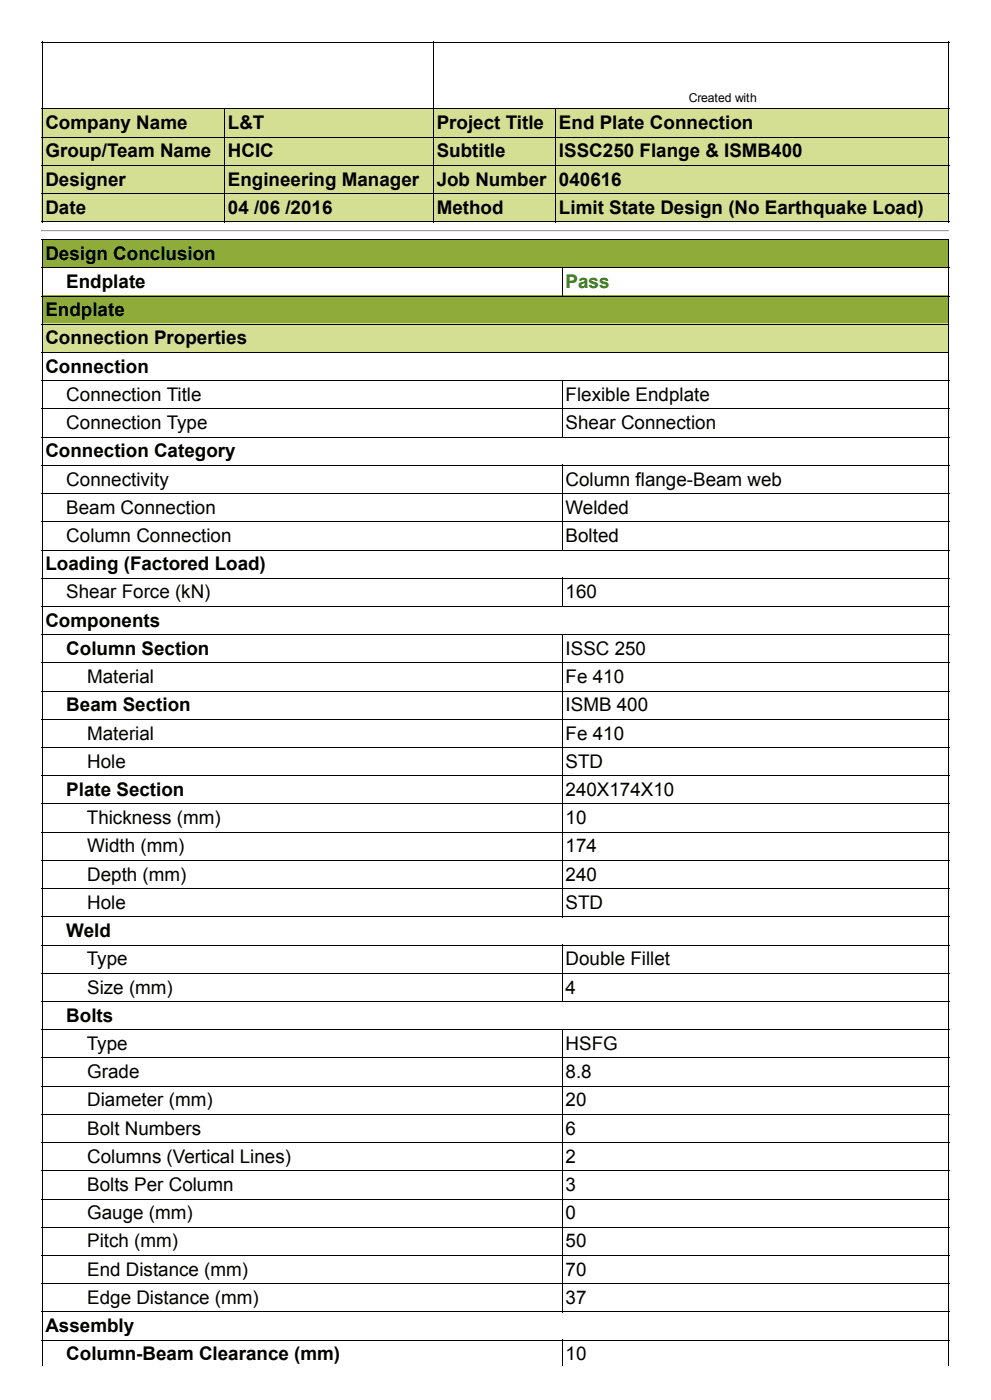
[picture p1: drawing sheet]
<svg xmlns="http://www.w3.org/2000/svg" width="297mm" height="420mm" viewBox="0 0 297 420" stroke-linecap="round" stroke-linejoin="round" font-family="sans-serif">
<defs><g id="words">
<g font-size="5.6">
<text x="13.6" y="38.7">Company Name</text>
<text x="68.4" y="38.7">L&amp;T</text>
<text x="131.1" y="38.7">Project Title</text>
<text x="167.8" y="38.7">End Plate Connection</text>
<text x="13.6" y="47.2">Group/Team Name</text>
<text x="68.4" y="47.2">HCIC</text>
<text x="131.1" y="47.2">Subtitle</text>
<text x="167.8" y="47.2">ISSC250 Flange &amp; ISMB400</text>
<text x="13.6" y="55.7">Designer</text>
<text x="68.4" y="55.7">Engineering Manager</text>
<text x="131.1" y="55.7">Job Number</text>
<text x="167.8" y="55.7">040616</text>
<text x="13.6" y="64.1">Date</text>
<text x="68.4" y="64.1">04 /06 /2016</text>
<text x="131.1" y="64.1">Method</text>
<text x="167.8" y="64.1">Limit State Design (No Earthquake Load)</text>
<text x="13.6" y="78">Design Conclusion</text>
<text x="19.9" y="86.4">Endplate</text>
<text x="13.6" y="94.9">Endplate</text>
<text x="13.6" y="103.4">Connection Properties</text>
<text x="13.6" y="111.9">Connection</text>
<text x="19.9" y="120.3">Connection Title</text>
<text x="169.7" y="120.3">Flexible Endplate</text>
<text x="19.9" y="128.8">Connection Type</text>
<text x="169.7" y="128.8">Shear Connection</text>
<text x="13.6" y="137.3">Connection Category</text>
<text x="19.9" y="145.7">Connectivity</text>
<text x="169.7" y="145.7">Column flange­Beam web</text>
<text x="19.9" y="154.2">Beam Connection</text>
<text x="169.7" y="154.2">Welded</text>
<text x="19.9" y="162.7">Column Connection</text>
<text x="169.7" y="162.7">Bolted</text>
<text x="13.6" y="171.1">Loading (Factored Load)</text>
<text x="19.9" y="179.6">Shear Force (kN)</text>
<text x="169.7" y="179.6">160</text>
<text x="13.6" y="188.1">Components</text>
<text x="19.9" y="196.5">Column Section</text>
<text x="169.7" y="196.5">ISSC 250</text>
<text x="26.2" y="205">Material</text>
<text x="169.7" y="205">Fe 410</text>
<text x="19.9" y="213.5">Beam Section</text>
<text x="169.7" y="213.5">ISMB 400</text>
<text x="26.2" y="222">Material</text>
<text x="169.7" y="222">Fe 410</text>
<text x="26.2" y="230.4">Hole</text>
<text x="169.7" y="230.4">STD</text>
<text x="19.9" y="238.9">Plate Section</text>
<text x="169.7" y="238.9">240X174X10</text>
<text x="26.1" y="247.4">Thickness (mm)</text>
<text x="169.7" y="247.4">10</text>
<text x="26.2" y="255.8">Width (mm)</text>
<text x="169.7" y="255.8">174</text>
<text x="26.2" y="264.3">Depth (mm)</text>
<text x="169.7" y="264.3">240</text>
<text x="26.2" y="272.8">Hole</text>
<text x="169.7" y="272.8">STD</text>
<text x="19.9" y="281.2">Weld</text>
<text x="26.1" y="289.7">Type</text>
<text x="169.7" y="289.7">Double Fillet</text>
<text x="26.2" y="298.2">Size (mm)</text>
<text x="169.7" y="298.2">4</text>
<text x="19.9" y="306.6">Bolts</text>
<text x="26.1" y="315.1">Type</text>
<text x="169.7" y="315.1">HSFG</text>
<text x="26.2" y="323.6">Grade</text>
<text x="169.7" y="323.6">8.8</text>
<text x="26.2" y="332">Diameter (mm)</text>
<text x="169.7" y="332">20</text>
<text x="26.2" y="340.5">Bolt Numbers</text>
<text x="169.7" y="340.5">6</text>
<text x="26.2" y="349">Columns (Vertical Lines)</text>
<text x="169.7" y="349">2</text>
<text x="26.2" y="357.5">Bolts Per Column</text>
<text x="169.7" y="357.5">3</text>
<text x="26.2" y="365.9">Gauge (mm)</text>
<text x="169.7" y="365.9">0</text>
<text x="26.2" y="374.4">Pitch (mm)</text>
<text x="169.7" y="374.4">50</text>
<text x="26.2" y="382.9">End Distance (mm)</text>
<text x="169.7" y="382.9">70</text>
<text x="26.2" y="391.3">Edge Distance (mm)</text>
<text x="169.7" y="391.3">37</text>
<text x="13.6" y="399.8">Assembly</text>
<text x="19.9" y="408.3">Column­Beam Clearance (mm)</text>
<text x="169.7" y="408.3">10</text>
</g>
<text font-size="5.6" fill="#008000" x="169.7" y="86.4">Pass</text>
<text font-size="3.7" x="206.7" y="30.6">Created with</text>
</g></defs>
<g fill="#d5df93">
<path d="M12.5 32.5h54.8v8.5h-54.8z"/>
<path d="M67.3 32.5h62.6v8.5h-62.6z"/>
<path d="M129.9 32.5h36.7v8.5h-36.7z"/>
<path d="M166.6 32.5h118v8.5h-118z"/>
<path d="M12.5 41h54.8v8.5h-54.8z"/>
<path d="M67.3 41h62.6v8.5h-62.6z"/>
<path d="M129.9 41h36.7v8.5h-36.7z"/>
<path d="M166.6 41h118v8.5h-118z"/>
<path d="M12.5 49.5h54.8v8.4h-54.8z"/>
<path d="M67.3 49.5h62.6v8.4h-62.6z"/>
<path d="M129.9 49.5h36.7v8.4h-36.7z"/>
<path d="M166.6 49.5h118v8.4h-118z"/>
<path d="M12.5 57.9h54.8v8.5h-54.8z"/>
<path d="M67.3 57.9h62.6v8.5h-62.6z"/>
<path d="M129.9 57.9h36.7v8.5h-36.7z"/>
<path d="M166.6 57.9h118v8.5h-118z"/>
</g>
<path d="M12.5 12.6h272.4M12.6 12.5v54.2M130.1 12.5v54.2M284.8 12.5v54.2M12.5 32.7h272.4M67.4 32.5v34.2M166.8 32.5v34.2M12.5 58.1h272.4M12.5 49.6h272.4M12.5 41.1h272.4M12.5 66.5h272.4" fill="none" stroke="#000" stroke-width=".3"/>
<path d="M12.5 69.1h272.4" fill="none" stroke="#9a9a9a" stroke-width=".3"/>
<path d="M12.5 69.4h272.4" fill="none" stroke="#eee" stroke-width=".3"/>
<path d="M284.9 68.9v.6h-.3z" fill="#eee"/>
<path d="M12.5 68.9h.3l-.3 .6z" fill="#9a9a9a"/>
<g fill="#8fac3a">
<path d="M12.5 71.8h272.1v8.4h-272.1z"/>
<path d="M12.5 88.7h272.1v8.5h-272.1z"/>
</g>
<path d="M12.5 97.2h272.1v8.4h-272.1z" fill="#d5df93"/>
<g fill="none" stroke="#000" stroke-width=".3">
<path d="M12.5 71.9h272.4M12.6 71.8v337.9M284.8 71.8v337.9M12.5 97.3h272.4M12.5 88.8h272.4M12.5 80.4h272.4M168.7 80.2v8.8M12.5 114.3h272.4M12.5 105.8h272.4M168.7 114.1v17.2M12.5 139.7h272.4M12.5 131.2h272.4"/>
<path d="M12.5 122.7h272.4M168.7 139.5v25.7M12.5 156.6h272.4M12.5 148.1h272.4M12.5 173.5h272.4M12.5 165.1h272.4M168.7 173.4v8.7M12.5 198.9h272.4M12.5 190.5h272.4M12.5 182h272.4M168.7 190.3v85M12.5 215.9h272.4"/>
<path d="M12.5 207.4h272.4M12.5 232.8h272.4M12.5 224.4h272.4M12.5 258.2h272.4M12.5 249.8h272.4M12.5 241.3h272.4M12.5 275.2h272.4M12.5 266.7h272.4M12.5 292.1h272.4M12.5 283.6h272.4M168.7 283.5v17.2M12.5 317.5h272.4"/>
<path d="M12.5 309h272.4M12.5 300.6h272.4M168.7 308.9v85M12.5 334.4h272.4M12.5 326h272.4M12.5 359.9h272.4M12.5 351.4h272.4M12.5 342.9h272.4M12.5 376.8h272.4M12.5 368.3h272.4M12.5 393.7h272.4M12.5 385.3h272.4"/>
<path d="M12.5 402.2h272.4M168.7 402.1v7.6"/>
</g>
<use href="#words"/>
</svg>
